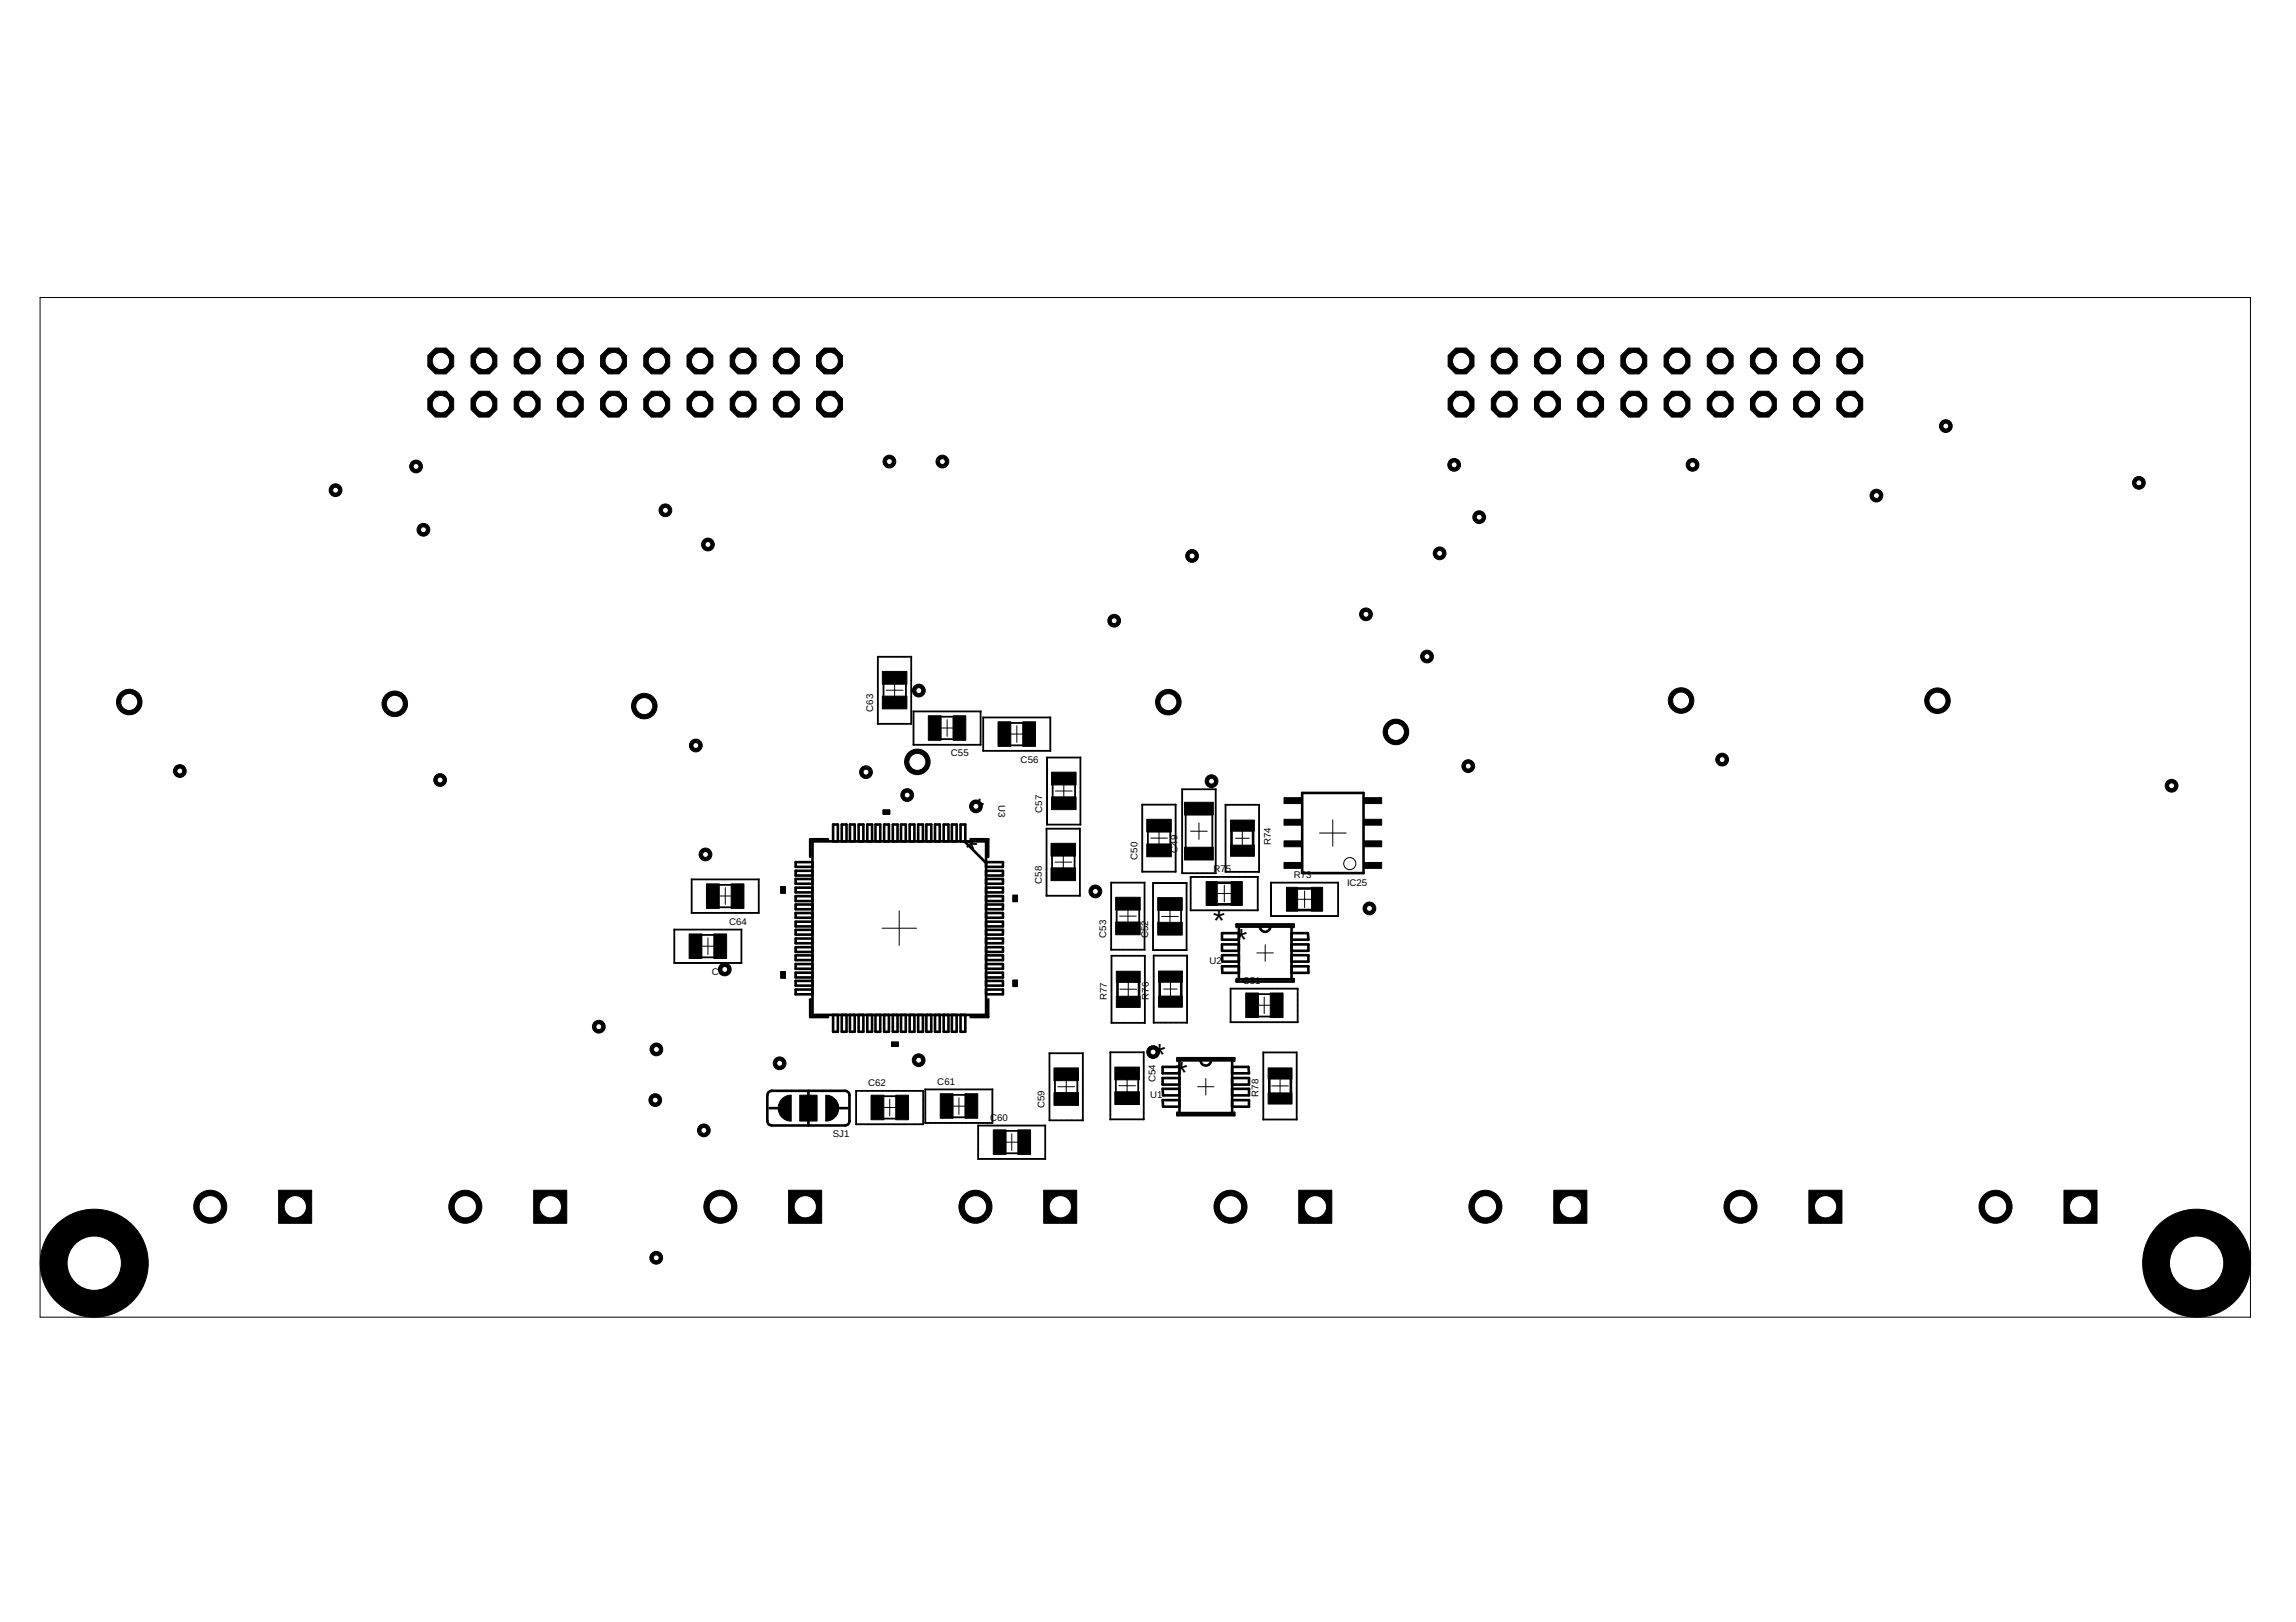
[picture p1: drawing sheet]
<svg xmlns="http://www.w3.org/2000/svg" width="297mm" height="210mm" viewBox="0 0 297 210" stroke-linecap="round" stroke-linejoin="round" font-family="sans-serif">
<defs><g id="words">
<g font-size="3.9">
<text x="124.5" y="103.3" transform="rotate(90 124.5 103.3)">*</text>
<text x="123.7" y="108.4" transform="rotate(90 123.7 108.4)">*</text>
<text x="157" y="120.5">*</text>
<text x="159.8" y="122.9">*</text>
<text x="149.3" y="137.8">*</text>
<text x="152.1" y="140.2">*</text>
</g>
<g font-size="1.2">
<text x="112.9" y="92.1" transform="rotate(-90 112.9 92.1)">C63</text>
<text x="123" y="97.9">C55</text>
<text x="132" y="98.7">C56</text>
<text x="129.2" y="104.1" transform="rotate(90 129.2 104.1)">U3</text>
<text x="134.8" y="105.2" transform="rotate(-90 134.8 105.2)">C57</text>
<text x="147.2" y="111.3" transform="rotate(-90 147.2 111.3)">C50</text>
<text x="152.3" y="110.4" transform="rotate(-90 152.3 110.4)">C49</text>
<text x="157" y="112.8">R7</text>
<text x="158.6" y="112.8">5</text>
<text x="164.4" y="109.4" transform="rotate(-90 164.4 109.4)">R74</text>
<text x="167.4" y="113.6">R73</text>
<text x="94.3" y="119.6">C64</text>
<text x="134.8" y="114.4" transform="rotate(-90 134.8 114.4)">C58</text>
<text x="174.3" y="114.7">IC25</text>
<text x="143.1" y="121.3" transform="rotate(-90 143.1 121.3)">C53</text>
<text x="148.6" y="121.4" transform="rotate(-90 148.6 121.4)">C52</text>
<text x="156.5" y="124.7">U2</text>
<text x="92.1" y="126.1">C65</text>
<text x="143.2" y="129.4" transform="rotate(-90 143.2 129.4)">R77</text>
<text x="148.6" y="129.4" transform="rotate(-90 148.6 129.4)">R76</text>
<text x="160.8" y="127.3">C51</text>
<text x="112.3" y="140.5">C62</text>
<text x="121.3" y="140.3">C61</text>
<text x="135.1" y="143.4" transform="rotate(-90 135.1 143.4)">C59</text>
<text x="148.8" y="142">U1</text>
<text x="149.5" y="140" transform="rotate(-90 149.5 140)">C54</text>
<text x="162.8" y="141.9" transform="rotate(-90 162.8 141.9)">R78</text>
<text x="107.7" y="147.1">SJ1</text>
<text x="128.1" y="145">C60</text>
</g>
</g></defs>
<g fill="#000" stroke="#000" stroke-width=".13">
<path d="M113.5 93.6h4.4v.1h-4.4zM113.5 85h.1v8.7h-.1zM114.2 90.1h3.1v1.6h-3.1zM114.2 86.9h3.1v1.6h-3.1zM117.8 85h.1v8.7h-.1zM113.5 85l4.4-.1v.1h-4.4zM118.2 96.3h8.7v.1h-8.7zM118.1 92h.1v4.4h-.1zM120.1 92.6h1.7v3.2h-1.7zM123.3 92.6h1.6v3.2h-1.6zM126.8 92h.1v4.4h-.1zM118.1 92h8.8v.1h-8.7z"/>
<path d="M127.1 97.1h8.8v.1h-8.7zM127.1 92.8h.2l-.1 4.4h-.1zM129.1 93.4h1.7v3.2h-1.7zM132.3 93.4h1.7v3.2h-1.7zM135.4 98h.1v8.8l-.1-.1zM135.8 92.8h.1v4.4h-.1zM127.1 92.8h8.8v.1h-8.7zM136 99.9h3.2v1.7h-3.2zM135.4 98h4.4v.1h-4.4zM89.4 118.1h8.8v.1h-8.7zM89.4 113.8h.1v4.4h-.1zM91.4 114.4h1.6v3.2h-1.6z"/>
<path d="M94.6 114.4h1.6v3.2h-1.6zM98.1 113.8h.1v4.4h-.1zM89.4 113.8l8.8-.1v.1l-8.7 .1zM135.3 115.9h4.4l.1 .1h-4.4zM135.4 106.7h4.4l-4.4 .1zM135.3 107.2h.1v8.8h-.1zM136 112.3h3.1v1.7h-3.1zM136 109.1h3.1v1.7h-3.1zM136 103.1h3.2v1.7h-3.2zM139.7 107.2h.1l-.1 8.8zM139.7 98h.1v8.8l-.1-.1zM135.3 107.2h4.4l.1 .1h-4.4z"/>
<path d="M143.7 114.2h.1v8.8l-.1-.1zM144.3 119.3h3.2v1.7h-3.2zM144.3 116.1h3.2v1.7h-3.2zM147.7 112.8h4.4l-4.4 .1zM147.7 104.1h.1v8.8l-.1-.1zM143.7 114.2h4.4v.1h-4.4zM149.1 114.2h.1v8.8h-.1zM148.4 109.2h3.1v1.7h-3.1zM148.4 106h3.1v1.7h-3.1zM152 104.1h.1v8.8l-.1-.1zM147.7 104.1h4.4v.1h-4.4zM152.9 113l4.4-.1v.1l-4.4 .1z"/>
<path d="M149.8 119.4h3.2v1.6h-3.2zM149.8 116.2h3.2v1.6h-3.2zM152.9 102.1h.1v11l-.1-.1zM149.1 114.2h4.4l.1 .1h-4.5zM154 117.8h8.8l-8.8 .1zM154 113.5h.1v4.4l-.1-.1zM153.2 109.6h3.8v1.7h-3.8zM153.2 103.8h3.8v1.7h-3.8zM157.2 102.1h.1v11l-.1-.1zM152.9 102.1h4.4v.1h-4.4zM156 114.1h1.5v3.1h-1.5zM158.5 112.8h4.4v.1h-4.4z"/>
<path d="M158.5 104.1h.1v8.8h-.1zM159.3 114.1h1.4v3.1h-1.4zM159.2 109.4h3.1v1.4h-3.1zM159.2 106.1h3.1v1.5h-3.1zM162.7 113.5h.1v4.4l-.1-.1zM154 113.5l8.8-.1v.1h-8.8zM162.8 104.1h.1v8.8h-.1zM158.5 104.1h4.4v.1h-4.4zM164.4 118.5h8.7l.1 .1h-8.8zM164.4 114.2h.1v4.4h-.1zM166.4 114.8h1.5v3.1h-1.5zM166.1 111.6h2.3v.8h-2.3z"/>
<path d="M166.1 108.8h2.3v.8h-2.3zM166.1 106h2.3v.8h-2.3zM166.1 103.2h2.3v.8h-2.3zM169.7 114.8h1.4v3.1h-1.4zM173.1 114.2h.1l-.1 4.4zM164.4 114.2h8.7l.1 .1h-8.8zM176.5 111.6h2.3v.8h-2.3zM176.5 108.8h2.3v.8h-2.3zM176.5 106h2.3v.8h-2.3zM176.5 103.2h2.3v.8h-2.3zM87.2 124.6h8.7l.1 .1h-8.8zM87.2 120.3h.1v4.4h-.1z"/>
<path d="M89.2 120.9h1.6v3.1h-1.6zM92.4 120.9h1.6v3.1h-1.6zM95.9 120.3h.1l-.1 4.4zM87.2 120.3l8.7-.1 .1 .1-8.8 .1zM135.7 136.3h.1v8.7h-.1zM136.4 138.2h3.1v1.6h-3.1zM135.7 136.3l4.4-.1v.1l-4.4 .1zM143.6 136.1h.1v8.8h-.1zM143.7 122.9h4.4l-4.4 .1zM143.7 132.3h4.4l.1 .1h-4.4zM143.7 123.7h.1v8.7h-.1zM144.2 138.1h3.2v1.6h-3.2z"/>
<path d="M144.4 125.7h3.1v1.4h-3.1zM144.4 128.9h3.1v1.5h-3.1zM143.6 136.1h4.4v.1h-4.4zM148 114.2h.1v8.8l-.1-.1zM148.1 123.7h.1l-.1 8.7zM143.7 123.7l4.4-.1 .1 .1h-4.4zM149.1 122.9h4.4l.1 .1h-4.5zM149.2 132.3h4.4v.1h-4.4zM149.2 123.6h.1v8.8h-.1zM149.9 125.7h3.1v1.4h-3.1zM149.9 128.9h3.1v1.4h-3.1zM153.5 114.2h.1l-.1 8.8z"/>
<path d="M153.5 123.6h.1v8.8h-.1zM149.2 123.6h4.4v.1h-4.4zM159.2 132.2h8.7v.1h-8.7zM159.2 127.9h.1l-.1 4.4zM161.2 128.5h1.6v3.2h-1.6zM163.4 136.1l.1 .1v8.7h-.1zM164.3 128.5h1.7v3.2h-1.7zM164.1 138.2h3.1v1.4h-3.1zM163.4 136.1h4.4v.1h-4.4zM167.8 127.9h.1v4.4h-.1zM159.2 127.9h8.7v.1h-8.7zM103.5 141.7h2.2v3.4h-2.2z"/>
<path d="M110.7 145.5l8.8-.1v.1h-8.8zM110.7 141.1h.1v4.4h-.1zM112.7 141.7h1.6v3.2h-1.6zM115.9 141.7h1.6v3.2h-1.6zM119.4 141.1h.1v4.4h-.1zM110.7 141.1h8.8v.1h-8.8zM119.7 145.3h8.7v.1h-8.7zM119.7 140.9h.1l-.1 4.5zM121.6 141.5h1.7v3.2h-1.7zM124.8 141.5h1.7v3.2h-1.7zM126.5 149.9h8.8v.1h-8.8zM126.5 145.6h.1v4.4h-.1z"/>
<path d="M128.3 140.9h.1v4.5h-.1zM119.7 140.9h8.7v.1h-8.7zM128.5 146.2h1.7v3.2h-1.7zM131.7 146.2h1.6v3.2h-1.6zM135.2 145.6h.1v4.4h-.1zM126.5 145.6h8.8v.1h-8.8zM135.7 144.9h4.4v.1h-4.4zM136.4 141.4h3.1v1.6h-3.1zM140 136.3h.1v8.7h-.1zM143.6 144.8h4.4v.1h-4.4zM144.2 141.3h3.2v1.6h-3.2zM147.9 136.1h.1v8.8h-.1z"/>
<path d="M163.4 144.8h4.4v.1h-4.4zM164.1 141.4h3.1v1.5h-3.1zM167.7 136.1l.1 .1v8.7h-.1zM267 154h4.3v4.3h-4.3z"/>
</g>
<g fill="none" stroke="#000" stroke-width=".34">
<path d="M105.1 119.3h-2.2v.6h2.2M105.1 108.9h22.5v22.4h-22.5zM105.1 118.2h-2.2v.6h2.2M105.1 117.1h-2.2v.6h2.2M105.1 116h-2.2v.6h2.2M105.1 114.9h-2.2v.6h2.2M105.1 113.7h-2.2v.7h2.2M105.1 112.7h-2.2v.6h2.2M105.1 111.6h-2.2v.6h2.2M107.1 108.6h-2.3v2.3M107.8 108.9v-2.2h.6v2.2M108.9 108.9v-2.2h.6v2.2"/>
<path d="M110 108.9v-2.2h.6v2.2M111.1 108.9v-2.2h.6v2.2M112.2 108.9v-2.2h.6v2.2M113.3 108.9v-2.2h.6v2.2M114.4 108.9v-2.2h.6v2.2M115.5 108.9v-2.2h.6v2.2M116.6 108.9v-2.2h.6v2.2M117.7 108.9v-2.2h.6v2.2M118.8 108.9v-2.2h.6v2.2M119.8 108.9v-2.2h.7v2.2M121 108.9v-2.2h.6v2.2M122.1 108.9v-2.2h.6v2.2"/>
<path d="M123.1 108.9v-2.2h.7v2.2M124.3 108.9v-2.2h.6v2.2M124.8 108.9l2.8 2.8M125.6 108.6h2.2v2.3M127.6 119.3h2.2v.6h-2.2M127.6 111.6h2.2v.6h-2.2M127.6 112.7h2.2v.6h-2.2M127.6 113.7h2.2v.7h-2.2M127.6 114.9h2.2v.6h-2.2M127.6 116h2.2v.6h-2.2M127.6 117.1h2.2v.6h-2.2M127.6 118.2h2.2v.6h-2.2"/>
<path d="M157.5 114.2h1.8M157.5 117h1.8M159.3 107.6v1.8M160 120v-.4h7.4v.4M160.3 119.9h6.8v6.8h-6.8zM162.1 107.6v1.8M163 119.9a.67 .67 0 0 0 .7 .7 .67 .67 0 0 0 .6-.7M167.9 115h1.8M167.9 117.8h1.8M168.5 102.6h7.9v10.4h-7.9zM104.8 129.3v2.3h2.3M105.1 128.1h-2.2v.6h2.2"/>
<path d="M105.1 126.9h-2.2v.7h2.2M105.1 125.9h-2.2v.6h2.2M105.1 124.8h-2.2v.6h2.2M105.1 123.6h-2.2v.6h2.2M105.1 122.6h-2.2v.6h2.2M105.1 121.5h-2.2v.6h2.2M105.1 120.3h-2.2v.6h2.2M107.8 131.3v2.2h.6v-2.2M108.9 131.3v2.2h.6v-2.2M110 131.3v2.2h.6v-2.2M111.1 131.3v2.2h.6v-2.2M112.2 131.3v2.2h.6v-2.2"/>
<path d="M113.3 131.3v2.2h.6v-2.2M114.4 131.3v2.2h.6v-2.2M115.5 131.3v2.2h.6v-2.2M116.6 131.3v2.2h.6v-2.2M117.7 131.3v2.2h.6v-2.2M118.8 131.3v2.2h.6v-2.2M119.8 131.3v2.2h.7v-2.2M121 131.3v2.2h.6v-2.2M122.1 131.3v2.2h.6v-2.2M123.1 131.3v2.2h.7v-2.2M124.3 131.3v2.2h.6v-2.2M127.6 128.1h2.2v.6h-2.2"/>
<path d="M127.6 120.3h2.2v.6h-2.2M127.6 121.5h2.2v.6h-2.2M127.6 122.6h2.2v.6h-2.2M127.6 123.6h2.2v.6h-2.2M127.6 124.8h2.2v.6h-2.2M127.6 125.9h2.2v.6h-2.2M127.6 126.9h2.2v.7h-2.2M127.8 129.3v2.3h-2.2M144.6 127.1v1.8M147.4 127.1v1.8M150 127.1v1.8M152.3 137.3v-.4h7.4v.4"/>
<path d="M152.6 137.2h6.8v6.8h-6.8zM152.6 138.1h-2.2v.8h2.2M152.6 139.5h-2.2v.9h2.2M152.8 127.1v1.8M155.3 137.2a.68 .68 0 0 0 .7 .7 .68 .68 0 0 0 .7-.7M159.4 138.1h2.1l.1 .8h-2.2M159.4 139.5h2.2v.9h-2.2M160 126.7v.3h7.4v-.3M160.3 120.8h-2.2v.8h2.2M160.3 122.2h-2.2v.8h2.2M160.3 123.6h-2.2v.8h2.2M160.3 125.1h-2.2v.8h2.2"/>
<path d="M164.2 139.6v1.8M167 139.6v1.8M167.1 120.8h2.1l.1 .8h-2.2M167.1 122.2h2.2v.8h-2.2M167.1 123.6h2.2v.8h-2.2M167.1 125.1h2.2v.8h-2.2M99.4 141.4l.4-.2h9.7a.53 .53 0 0 1 .4 .5v3.4a.56 .56 0 0 1-.6 .5h-9.5a.56 .56 0 0 1-.5-.5v-3.4zM99.6 143.4h1.1M104.6 141.2v.5M104.6 145.1v.5M108.5 143.4h1.1M152.3 144v.3h7.4v-.3"/>
<path d="M152.6 140.9h-2.2l.1 .9h2.1M152.6 142.4h-2.2l.1 .8h2.1M159.4 140.9h2.2v.9h-2.2M159.4 142.4h2.2v.8h-2.2"/>
</g>
<g fill="none" stroke="#000" stroke-width=".13">
<path d="M114.7 89.3h2.1M115.7 88.2v2.2M121.5 94.2h2.1M122.5 93.1v2.2M130.5 95h2.1M131.6 93.9v2.2M92.8 116h2.1M93.8 114.9v2.1M101 114.7h.6v.9h-.6zM101 115.6h.6M101 115.5h.6M101 115.4h.6"/>
<path d="M101 115.3h.6M101 115.2h.6M101 115.1h.6M101 115h.6M101 114.9h.6M101 114.8h.6M114.3 104.8h.8v.6h-.8zM114.3 105.3h.8M114.3 105.2h.8M114.3 105.1h.8M114.3 105h.8M114.3 104.9h.8"/>
<path d="M116.3 117.9v4.4M131.1 115.8h.5v.9h-.5zM131.1 116.6h.5M131.1 116.5h.5M131.1 116.4h.5M131.1 116.3h.5M131.1 116.2h.5M131.1 116.1h.5M131.1 116h.5M131.1 115.9h.5M136.5 111.6h2.1M136.5 102.4h2.2"/>
<path d="M137.6 110.5v2.1M137.6 101.3v2.1M144.8 118.6h2.2M145.9 117.5v2.1M148.9 108.5h2.1M149.9 107.4v2.1M150.3 118.6h2.1M151.4 117.5v2.2M154 107.6h2.2M155.1 106.5v2.1M157.3 115.6h2.2M158.4 114.6v2.1"/>
<path d="M159.9 108.5h1.7M160.7 107.6v1.8M167.7 116.4h2.2M168.8 115.3v2.2M170.7 107.8h3.5M172.4 106.1v3.4M90.5 122.4h2.2M91.6 121.4v2.1M101 125.8h.6v.8h-.6zM101 126.5h.6M101 126.4h.6M101 126.3h.6"/>
<path d="M101 126.2h.6M101 126.1h.6M101 126h.6M101 125.9h.6M101 125.8h.6M114.1 120.1h4.5M115.4 134.9h.8v.5h-.8zM115.4 135.3h.8M115.4 135.2h.8M115.4 135.1h.8M115.4 135h.8M115.4 134.9h.8"/>
<path d="M131.1 126.9h.5v.8h-.5zM131.1 127.7h.5M131.1 127.6h.5M131.1 127.5h.5M131.1 127.4h.5M131.1 127.3h.5M131.1 127.2h.5M131.1 127.1h.5M131.1 127h.5M131.1 126.9h.5M137.9 139.6v2.1M144.9 128h2.1"/>
<path d="M145.8 139.4v2.2M146 126.9v2.2M150.5 128h1.8M151.4 127.1v1.8M156 139.6v2.1M162.5 130.1h2.1M162.6 123.3h2.1M163.6 129v2.2M163.7 122.3v2.1M165.6 139.4v2.2M103.9 143.4h1.3M104.6 142.7v1.4"/>
<path d="M114 143.3h2.2M115.1 142.2v2.2M123 143.2h2.1M124.1 142.1v2.1M129.8 147.8h2.2M130.9 146.7v2.2M136.9 140.6h2.1M144.7 140.5h2.2M154.9 140.6h2.2M164.5 140.5h2.2"/>
<circle cx="174.6" cy="111.8" r=".78"/>
</g>
<g fill="none" stroke="#000" stroke-width=".23">
<path d="M114.3 88.5v1.7M117.2 88.5v1.6M121.7 95.7h1.7M121.7 92.8h1.6M130.7 96.5h1.7M130.7 93.6h1.6M93 117.4h1.7M93 114.5h1.6M136.1 110.7v1.7M136.2 101.5v1.7M139 110.7v1.7M139.1 101.5v1.6"/>
<path d="M144.5 117.7v1.7M147.4 117.7v1.6M148.5 107.6v1.7M149.9 117.8v1.6M151.4 107.6v1.6M152.8 117.8v1.6M153.4 105.4v4.3M156.8 105.4v4.3M90.7 123.9h1.7M90.7 121h1.7M136.5 139.8v1.7M139.4 139.8v1.6"/>
<path d="M144.4 139.7v1.6M147.3 139.7v1.6M162.7 128.7h1.7M162.8 131.6h1.6M114.3 141.9h1.7M114.3 144.8h1.7M123.2 141.7h1.7M123.3 144.6h1.6M130.1 146.3h1.6M130.1 149.2h1.6"/>
</g>
<g fill="#000" stroke="#000" stroke-width=".13">
<path d="M101.2 142.2a1.53 1.53 0 0 1 1.2-.5v3.4a1.68 1.68 0 0 1-1.6-1.1 1.68 1.68 0 0 1 .4-1.8z" fill-rule="evenodd"/>
<path d="M106.8 141.7a1.67 1.67 0 0 1 1.7 1.7 1.67 1.67 0 0 1-1.7 1.7z" fill-rule="evenodd"/>
</g>
<circle cx="269.2" cy="156.2" r="1.44" fill="#fff" stroke="#000" stroke-width=".13"/>
<circle cx="258.2" cy="156.2" r="2.14" fill="#000" stroke="#000" stroke-width=".13"/>
<circle cx="258.2" cy="156.2" r="1.44" fill="#fff" stroke="#000" stroke-width=".13"/>
<path d="M234 154h4.3v4.3h-4.3z" fill="#000" stroke="#000" stroke-width=".13"/>
<circle cx="236.2" cy="156.2" r="1.44" fill="#fff" stroke="#000" stroke-width=".13"/>
<circle cx="225.2" cy="156.2" r="2.14" fill="#000" stroke="#000" stroke-width=".13"/>
<circle cx="225.2" cy="156.2" r="1.44" fill="#fff" stroke="#000" stroke-width=".13"/>
<path d="M201 154h4.3v4.3h-4.3z" fill="#000" stroke="#000" stroke-width=".13"/>
<circle cx="203.2" cy="156.2" r="1.44" fill="#fff" stroke="#000" stroke-width=".13"/>
<circle cx="192.2" cy="156.2" r="2.14" fill="#000" stroke="#000" stroke-width=".13"/>
<circle cx="192.2" cy="156.2" r="1.44" fill="#fff" stroke="#000" stroke-width=".13"/>
<path d="M168 154h4.3v4.3h-4.3z" fill="#000" stroke="#000" stroke-width=".13"/>
<circle cx="170.2" cy="156.2" r="1.44" fill="#fff" stroke="#000" stroke-width=".13"/>
<circle cx="159.2" cy="156.2" r="2.14" fill="#000" stroke="#000" stroke-width=".13"/>
<circle cx="159.2" cy="156.2" r="1.44" fill="#fff" stroke="#000" stroke-width=".13"/>
<path d="M135 154h4.3v4.3h-4.3z" fill="#000" stroke="#000" stroke-width=".13"/>
<circle cx="137.2" cy="156.2" r="1.44" fill="#fff" stroke="#000" stroke-width=".13"/>
<circle cx="126.2" cy="156.2" r="2.14" fill="#000" stroke="#000" stroke-width=".13"/>
<circle cx="126.2" cy="156.2" r="1.44" fill="#fff" stroke="#000" stroke-width=".13"/>
<path d="M102 154h4.3v4.3h-4.3z" fill="#000" stroke="#000" stroke-width=".13"/>
<circle cx="104.2" cy="156.2" r="1.44" fill="#fff" stroke="#000" stroke-width=".13"/>
<circle cx="93.2" cy="156.2" r="2.14" fill="#000" stroke="#000" stroke-width=".13"/>
<circle cx="93.2" cy="156.2" r="1.44" fill="#fff" stroke="#000" stroke-width=".13"/>
<path d="M69 154h4.3v4.3h-4.3z" fill="#000" stroke="#000" stroke-width=".13"/>
<circle cx="71.2" cy="156.2" r="1.44" fill="#fff" stroke="#000" stroke-width=".13"/>
<circle cx="60.2" cy="156.2" r="2.14" fill="#000" stroke="#000" stroke-width=".13"/>
<circle cx="60.2" cy="156.2" r="1.44" fill="#fff" stroke="#000" stroke-width=".13"/>
<path d="M36 154h4.3v4.3h-4.3z" fill="#000" stroke="#000" stroke-width=".13"/>
<circle cx="38.2" cy="156.2" r="1.44" fill="#fff" stroke="#000" stroke-width=".13"/>
<circle cx="27.2" cy="156.2" r="2.14" fill="#000" stroke="#000" stroke-width=".13"/>
<circle cx="27.2" cy="156.2" r="1.44" fill="#fff" stroke="#000" stroke-width=".13"/>
<circle cx="239.3" cy="52.3" r="1.81" fill="#000" stroke="#000" stroke-width=".13"/>
<circle cx="239.3" cy="52.3" r="1.12" fill="#fff" stroke="#000" stroke-width=".13"/>
<circle cx="239.3" cy="46.7" r="1.81" fill="#000" stroke="#000" stroke-width=".13"/>
<circle cx="239.3" cy="46.7" r="1.12" fill="#fff" stroke="#000" stroke-width=".13"/>
<circle cx="233.7" cy="52.3" r="1.81" fill="#000" stroke="#000" stroke-width=".13"/>
<circle cx="233.7" cy="52.3" r="1.12" fill="#fff" stroke="#000" stroke-width=".13"/>
<circle cx="233.7" cy="46.7" r="1.81" fill="#000" stroke="#000" stroke-width=".13"/>
<circle cx="233.7" cy="46.7" r="1.12" fill="#fff" stroke="#000" stroke-width=".13"/>
<circle cx="228.1" cy="52.3" r="1.81" fill="#000" stroke="#000" stroke-width=".13"/>
<circle cx="228.2" cy="52.3" r="1.12" fill="#fff" stroke="#000" stroke-width=".13"/>
<circle cx="228.1" cy="46.7" r="1.81" fill="#000" stroke="#000" stroke-width=".13"/>
<circle cx="228.2" cy="46.7" r="1.12" fill="#fff" stroke="#000" stroke-width=".13"/>
<circle cx="222.5" cy="52.3" r="1.81" fill="#000" stroke="#000" stroke-width=".13"/>
<circle cx="222.6" cy="52.3" r="1.12" fill="#fff" stroke="#000" stroke-width=".13"/>
<circle cx="222.5" cy="46.7" r="1.81" fill="#000" stroke="#000" stroke-width=".13"/>
<circle cx="222.6" cy="46.7" r="1.12" fill="#fff" stroke="#000" stroke-width=".13"/>
<circle cx="217" cy="52.3" r="1.81" fill="#000" stroke="#000" stroke-width=".13"/>
<circle cx="217" cy="52.3" r="1.12" fill="#fff" stroke="#000" stroke-width=".13"/>
<circle cx="217" cy="46.7" r="1.81" fill="#000" stroke="#000" stroke-width=".13"/>
<circle cx="217" cy="46.7" r="1.12" fill="#fff" stroke="#000" stroke-width=".13"/>
<circle cx="211.4" cy="52.3" r="1.81" fill="#000" stroke="#000" stroke-width=".13"/>
<circle cx="211.4" cy="52.3" r="1.12" fill="#fff" stroke="#000" stroke-width=".13"/>
<circle cx="211.4" cy="46.7" r="1.81" fill="#000" stroke="#000" stroke-width=".13"/>
<circle cx="211.4" cy="46.7" r="1.12" fill="#fff" stroke="#000" stroke-width=".13"/>
<circle cx="205.8" cy="52.3" r="1.81" fill="#000" stroke="#000" stroke-width=".13"/>
<circle cx="205.8" cy="52.3" r="1.12" fill="#fff" stroke="#000" stroke-width=".13"/>
<circle cx="205.8" cy="46.7" r="1.81" fill="#000" stroke="#000" stroke-width=".13"/>
<circle cx="205.8" cy="46.7" r="1.12" fill="#fff" stroke="#000" stroke-width=".13"/>
<circle cx="200.2" cy="52.3" r="1.81" fill="#000" stroke="#000" stroke-width=".13"/>
<circle cx="200.2" cy="52.3" r="1.12" fill="#fff" stroke="#000" stroke-width=".13"/>
<circle cx="200.2" cy="46.7" r="1.81" fill="#000" stroke="#000" stroke-width=".13"/>
<circle cx="200.2" cy="46.7" r="1.12" fill="#fff" stroke="#000" stroke-width=".13"/>
<circle cx="194.6" cy="52.3" r="1.81" fill="#000" stroke="#000" stroke-width=".13"/>
<circle cx="194.6" cy="52.3" r="1.12" fill="#fff" stroke="#000" stroke-width=".13"/>
<circle cx="194.6" cy="46.7" r="1.81" fill="#000" stroke="#000" stroke-width=".13"/>
<circle cx="194.6" cy="46.7" r="1.12" fill="#fff" stroke="#000" stroke-width=".13"/>
<circle cx="189" cy="52.3" r="1.81" fill="#000" stroke="#000" stroke-width=".13"/>
<circle cx="189" cy="52.3" r="1.12" fill="#fff" stroke="#000" stroke-width=".13"/>
<circle cx="189" cy="46.7" r="1.81" fill="#000" stroke="#000" stroke-width=".13"/>
<circle cx="189" cy="46.7" r="1.12" fill="#fff" stroke="#000" stroke-width=".13"/>
<circle cx="107.3" cy="52.3" r="1.81" fill="#000" stroke="#000" stroke-width=".13"/>
<circle cx="107.3" cy="52.3" r="1.12" fill="#fff" stroke="#000" stroke-width=".13"/>
<circle cx="107.3" cy="46.7" r="1.81" fill="#000" stroke="#000" stroke-width=".13"/>
<circle cx="107.3" cy="46.7" r="1.12" fill="#fff" stroke="#000" stroke-width=".13"/>
<circle cx="101.7" cy="52.3" r="1.81" fill="#000" stroke="#000" stroke-width=".13"/>
<circle cx="101.7" cy="52.3" r="1.12" fill="#fff" stroke="#000" stroke-width=".13"/>
<circle cx="101.7" cy="46.7" r="1.81" fill="#000" stroke="#000" stroke-width=".13"/>
<circle cx="101.7" cy="46.7" r="1.12" fill="#fff" stroke="#000" stroke-width=".13"/>
<circle cx="96.1" cy="52.3" r="1.81" fill="#000" stroke="#000" stroke-width=".13"/>
<circle cx="96.2" cy="52.3" r="1.12" fill="#fff" stroke="#000" stroke-width=".13"/>
<circle cx="96.1" cy="46.7" r="1.81" fill="#000" stroke="#000" stroke-width=".13"/>
<circle cx="96.2" cy="46.7" r="1.12" fill="#fff" stroke="#000" stroke-width=".13"/>
<circle cx="90.6" cy="52.3" r="1.81" fill="#000" stroke="#000" stroke-width=".13"/>
<circle cx="90.6" cy="52.3" r="1.12" fill="#fff" stroke="#000" stroke-width=".13"/>
<circle cx="90.6" cy="46.7" r="1.81" fill="#000" stroke="#000" stroke-width=".13"/>
<circle cx="90.6" cy="46.7" r="1.12" fill="#fff" stroke="#000" stroke-width=".13"/>
<circle cx="85" cy="52.3" r="1.81" fill="#000" stroke="#000" stroke-width=".13"/>
<circle cx="85" cy="52.3" r="1.12" fill="#fff" stroke="#000" stroke-width=".13"/>
<circle cx="85" cy="46.7" r="1.81" fill="#000" stroke="#000" stroke-width=".13"/>
<circle cx="85" cy="46.7" r="1.12" fill="#fff" stroke="#000" stroke-width=".13"/>
<circle cx="79.4" cy="52.3" r="1.81" fill="#000" stroke="#000" stroke-width=".13"/>
<circle cx="79.4" cy="52.3" r="1.12" fill="#fff" stroke="#000" stroke-width=".13"/>
<circle cx="79.4" cy="46.7" r="1.81" fill="#000" stroke="#000" stroke-width=".13"/>
<circle cx="79.4" cy="46.7" r="1.12" fill="#fff" stroke="#000" stroke-width=".13"/>
<circle cx="73.8" cy="52.3" r="1.81" fill="#000" stroke="#000" stroke-width=".13"/>
<circle cx="73.8" cy="52.3" r="1.12" fill="#fff" stroke="#000" stroke-width=".13"/>
<circle cx="73.8" cy="46.7" r="1.81" fill="#000" stroke="#000" stroke-width=".13"/>
<circle cx="73.8" cy="46.7" r="1.12" fill="#fff" stroke="#000" stroke-width=".13"/>
<circle cx="68.2" cy="52.3" r="1.81" fill="#000" stroke="#000" stroke-width=".13"/>
<circle cx="68.2" cy="52.3" r="1.12" fill="#fff" stroke="#000" stroke-width=".13"/>
<circle cx="68.2" cy="46.7" r="1.81" fill="#000" stroke="#000" stroke-width=".13"/>
<circle cx="68.2" cy="46.7" r="1.12" fill="#fff" stroke="#000" stroke-width=".13"/>
<circle cx="62.6" cy="52.3" r="1.81" fill="#000" stroke="#000" stroke-width=".13"/>
<circle cx="62.6" cy="52.3" r="1.12" fill="#fff" stroke="#000" stroke-width=".13"/>
<circle cx="62.6" cy="46.7" r="1.81" fill="#000" stroke="#000" stroke-width=".13"/>
<circle cx="62.6" cy="46.7" r="1.12" fill="#fff" stroke="#000" stroke-width=".13"/>
<circle cx="57" cy="52.3" r="1.81" fill="#000" stroke="#000" stroke-width=".13"/>
<circle cx="57" cy="52.3" r="1.12" fill="#fff" stroke="#000" stroke-width=".13"/>
<circle cx="57" cy="46.7" r="1.81" fill="#000" stroke="#000" stroke-width=".13"/>
<circle cx="57" cy="46.7" r="1.12" fill="#fff" stroke="#000" stroke-width=".13"/>
<circle cx="284.2" cy="163.5" r="7" fill="#000" stroke="#000" stroke-width=".13"/>
<circle cx="284.2" cy="163.5" r="3.5" fill="#fff" stroke="#000" stroke-width=".13"/>
<circle cx="12.2" cy="163.5" r="7" fill="#000" stroke="#000" stroke-width=".13"/>
<circle cx="12.2" cy="163.5" r="3.5" fill="#fff" stroke="#000" stroke-width=".13"/>
<circle cx="251.7" cy="55.1" r=".83" fill="#000" stroke="#000" stroke-width=".13"/>
<circle cx="251.7" cy="55.1" r=".38" fill="#fff" stroke="#000" stroke-width=".13"/>
<circle cx="219" cy="60.2" r=".83" fill="#000" stroke="#000" stroke-width=".13"/>
<circle cx="219" cy="60.2" r=".38" fill="#fff" stroke="#000" stroke-width=".13"/>
<circle cx="188.1" cy="60.2" r=".83" fill="#000" stroke="#000" stroke-width=".13"/>
<circle cx="188.1" cy="60.2" r=".38" fill="#fff" stroke="#000" stroke-width=".13"/>
<circle cx="154.2" cy="71.9" r=".83" fill="#000" stroke="#000" stroke-width=".13"/>
<circle cx="154.2" cy="71.9" r=".38" fill="#fff" stroke="#000" stroke-width=".13"/>
<circle cx="121.9" cy="59.7" r=".83" fill="#000" stroke="#000" stroke-width=".13"/>
<circle cx="121.9" cy="59.7" r=".38" fill="#fff" stroke="#000" stroke-width=".13"/>
<circle cx="115.1" cy="59.7" r=".83" fill="#000" stroke="#000" stroke-width=".13"/>
<circle cx="115.1" cy="59.7" r=".38" fill="#fff" stroke="#000" stroke-width=".13"/>
<circle cx="53.8" cy="60.4" r=".83" fill="#000" stroke="#000" stroke-width=".13"/>
<circle cx="53.8" cy="60.4" r=".38" fill="#fff" stroke="#000" stroke-width=".13"/>
<circle cx="191.4" cy="66.9" r=".83" fill="#000" stroke="#000" stroke-width=".13"/>
<circle cx="191.4" cy="66.9" r=".38" fill="#fff" stroke="#000" stroke-width=".13"/>
<circle cx="100.9" cy="137.6" r=".83" fill="#000" stroke="#000" stroke-width=".13"/>
<circle cx="100.9" cy="137.6" r=".38" fill="#fff" stroke="#000" stroke-width=".13"/>
<circle cx="91.3" cy="110.6" r=".83" fill="#000" stroke="#000" stroke-width=".13"/>
<circle cx="91.3" cy="110.6" r=".38" fill="#fff" stroke="#000" stroke-width=".13"/>
<circle cx="91.6" cy="70.5" r=".83" fill="#000" stroke="#000" stroke-width=".13"/>
<circle cx="91.6" cy="70.5" r=".38" fill="#fff" stroke="#000" stroke-width=".13"/>
<circle cx="77.5" cy="132.9" r=".83" fill="#000" stroke="#000" stroke-width=".13"/>
<circle cx="77.5" cy="132.9" r=".38" fill="#fff" stroke="#000" stroke-width=".13"/>
<circle cx="91.1" cy="146.3" r=".83" fill="#000" stroke="#000" stroke-width=".13"/>
<circle cx="91.1" cy="146.3" r=".38" fill="#fff" stroke="#000" stroke-width=".13"/>
<circle cx="112" cy="99.9" r=".83" fill="#000" stroke="#000" stroke-width=".13"/>
<circle cx="112" cy="99.9" r=".38" fill="#fff" stroke="#000" stroke-width=".13"/>
<circle cx="118.9" cy="89.4" r=".83" fill="#000" stroke="#000" stroke-width=".13"/>
<circle cx="118.9" cy="89.4" r=".38" fill="#fff" stroke="#000" stroke-width=".13"/>
<circle cx="177.2" cy="117.6" r=".83" fill="#000" stroke="#000" stroke-width=".13"/>
<circle cx="177.2" cy="117.6" r=".38" fill="#fff" stroke="#000" stroke-width=".13"/>
<circle cx="149.2" cy="136.1" r=".83" fill="#000" stroke="#000" stroke-width=".13"/>
<circle cx="149.2" cy="136.1" r=".38" fill="#fff" stroke="#000" stroke-width=".13"/>
<circle cx="118.9" cy="137.2" r=".83" fill="#000" stroke="#000" stroke-width=".13"/>
<circle cx="118.9" cy="137.2" r=".38" fill="#fff" stroke="#000" stroke-width=".13"/>
<circle cx="141.7" cy="115.4" r=".83" fill="#000" stroke="#000" stroke-width=".13"/>
<circle cx="141.7" cy="115.4" r=".38" fill="#fff" stroke="#000" stroke-width=".13"/>
<circle cx="117.4" cy="102.9" r=".83" fill="#000" stroke="#000" stroke-width=".13"/>
<circle cx="117.4" cy="102.9" r=".38" fill="#fff" stroke="#000" stroke-width=".13"/>
<circle cx="250.7" cy="90.7" r="1.65" fill="#000" stroke="#000" stroke-width=".13"/>
<circle cx="250.7" cy="90.7" r="1.1" fill="#fff" stroke="#000" stroke-width=".13"/>
<circle cx="217.5" cy="90.7" r="1.65" fill="#000" stroke="#000" stroke-width=".13"/>
<circle cx="217.5" cy="90.7" r="1.1" fill="#fff" stroke="#000" stroke-width=".13"/>
<circle cx="180.6" cy="94.7" r="1.65" fill="#000" stroke="#000" stroke-width=".13"/>
<circle cx="180.6" cy="94.7" r="1.1" fill="#fff" stroke="#000" stroke-width=".13"/>
<circle cx="151.2" cy="90.9" r="1.65" fill="#000" stroke="#000" stroke-width=".13"/>
<circle cx="151.2" cy="90.9" r="1.1" fill="#fff" stroke="#000" stroke-width=".13"/>
<circle cx="118.7" cy="98.6" r="1.65" fill="#000" stroke="#000" stroke-width=".13"/>
<circle cx="118.7" cy="98.6" r="1.1" fill="#fff" stroke="#000" stroke-width=".13"/>
<circle cx="83.4" cy="91.4" r="1.65" fill="#000" stroke="#000" stroke-width=".13"/>
<circle cx="83.4" cy="91.4" r="1.1" fill="#fff" stroke="#000" stroke-width=".13"/>
<circle cx="51.1" cy="91.1" r="1.65" fill="#000" stroke="#000" stroke-width=".13"/>
<circle cx="51.1" cy="91.1" r="1.1" fill="#fff" stroke="#000" stroke-width=".13"/>
<circle cx="16.7" cy="90.8" r="1.65" fill="#000" stroke="#000" stroke-width=".13"/>
<circle cx="16.7" cy="90.8" r="1.1" fill="#fff" stroke="#000" stroke-width=".13"/>
<circle cx="222.8" cy="98.3" r=".83" fill="#000" stroke="#000" stroke-width=".13"/>
<circle cx="222.8" cy="98.3" r=".38" fill="#fff" stroke="#000" stroke-width=".13"/>
<circle cx="184.6" cy="85" r=".83" fill="#000" stroke="#000" stroke-width=".13"/>
<circle cx="184.6" cy="85" r=".38" fill="#fff" stroke="#000" stroke-width=".13"/>
<circle cx="242.8" cy="64.1" r=".83" fill="#000" stroke="#000" stroke-width=".13"/>
<circle cx="242.8" cy="64.1" r=".38" fill="#fff" stroke="#000" stroke-width=".13"/>
<circle cx="126.3" cy="104.4" r=".83" fill="#000" stroke="#000" stroke-width=".13"/>
<circle cx="126.3" cy="104.4" r=".38" fill="#fff" stroke="#000" stroke-width=".13"/>
<circle cx="144.1" cy="80.3" r=".83" fill="#000" stroke="#000" stroke-width=".13"/>
<circle cx="144.1" cy="80.3" r=".38" fill="#fff" stroke="#000" stroke-width=".13"/>
<circle cx="189.9" cy="99.1" r=".83" fill="#000" stroke="#000" stroke-width=".13"/>
<circle cx="189.9" cy="99.1" r=".38" fill="#fff" stroke="#000" stroke-width=".13"/>
<circle cx="186.2" cy="71.6" r=".83" fill="#000" stroke="#000" stroke-width=".13"/>
<circle cx="186.2" cy="71.6" r=".38" fill="#fff" stroke="#000" stroke-width=".13"/>
<circle cx="156.7" cy="101.1" r=".83" fill="#000" stroke="#000" stroke-width=".13"/>
<circle cx="156.7" cy="101.1" r=".38" fill="#fff" stroke="#000" stroke-width=".13"/>
<circle cx="176.7" cy="79.5" r=".83" fill="#000" stroke="#000" stroke-width=".13"/>
<circle cx="176.7" cy="79.5" r=".38" fill="#fff" stroke="#000" stroke-width=".13"/>
<circle cx="280.9" cy="101.7" r=".83" fill="#000" stroke="#000" stroke-width=".13"/>
<circle cx="280.9" cy="101.7" r=".38" fill="#fff" stroke="#000" stroke-width=".13"/>
<circle cx="276.7" cy="62.5" r=".83" fill="#000" stroke="#000" stroke-width=".13"/>
<circle cx="276.7" cy="62.5" r=".38" fill="#fff" stroke="#000" stroke-width=".13"/>
<circle cx="23.3" cy="99.8" r=".83" fill="#000" stroke="#000" stroke-width=".13"/>
<circle cx="23.3" cy="99.8" r=".38" fill="#fff" stroke="#000" stroke-width=".13"/>
<circle cx="43.4" cy="63.4" r=".83" fill="#000" stroke="#000" stroke-width=".13"/>
<circle cx="43.4" cy="63.4" r=".38" fill="#fff" stroke="#000" stroke-width=".13"/>
<circle cx="56.9" cy="100.9" r=".83" fill="#000" stroke="#000" stroke-width=".13"/>
<circle cx="56.9" cy="100.9" r=".38" fill="#fff" stroke="#000" stroke-width=".13"/>
<circle cx="54.8" cy="68.6" r=".83" fill="#000" stroke="#000" stroke-width=".13"/>
<circle cx="54.8" cy="68.6" r=".38" fill="#fff" stroke="#000" stroke-width=".13"/>
<circle cx="86.1" cy="66" r=".83" fill="#000" stroke="#000" stroke-width=".13"/>
<circle cx="86.1" cy="66" r=".38" fill="#fff" stroke="#000" stroke-width=".13"/>
<circle cx="90" cy="96.5" r=".83" fill="#000" stroke="#000" stroke-width=".13"/>
<circle cx="90" cy="96.5" r=".38" fill="#fff" stroke="#000" stroke-width=".13"/>
<circle cx="93.8" cy="125.5" r=".83" fill="#000" stroke="#000" stroke-width=".13"/>
<circle cx="93.8" cy="125.5" r=".38" fill="#fff" stroke="#000" stroke-width=".13"/>
<circle cx="84.9" cy="135.8" r=".83" fill="#000" stroke="#000" stroke-width=".13"/>
<circle cx="84.9" cy="135.8" r=".38" fill="#fff" stroke="#000" stroke-width=".13"/>
<circle cx="84.9" cy="162.8" r=".83" fill="#000" stroke="#000" stroke-width=".13"/>
<circle cx="84.9" cy="162.8" r=".38" fill="#fff" stroke="#000" stroke-width=".13"/>
<circle cx="84.8" cy="142.4" r=".83" fill="#000" stroke="#000" stroke-width=".13"/>
<circle cx="84.8" cy="142.4" r=".38" fill="#fff" stroke="#000" stroke-width=".13"/>
<path d="M5.2 38.5h285.9v132h-285.9z" fill="none" stroke="#000" stroke-width=".13"/>
<use href="#words"/>
</svg>
